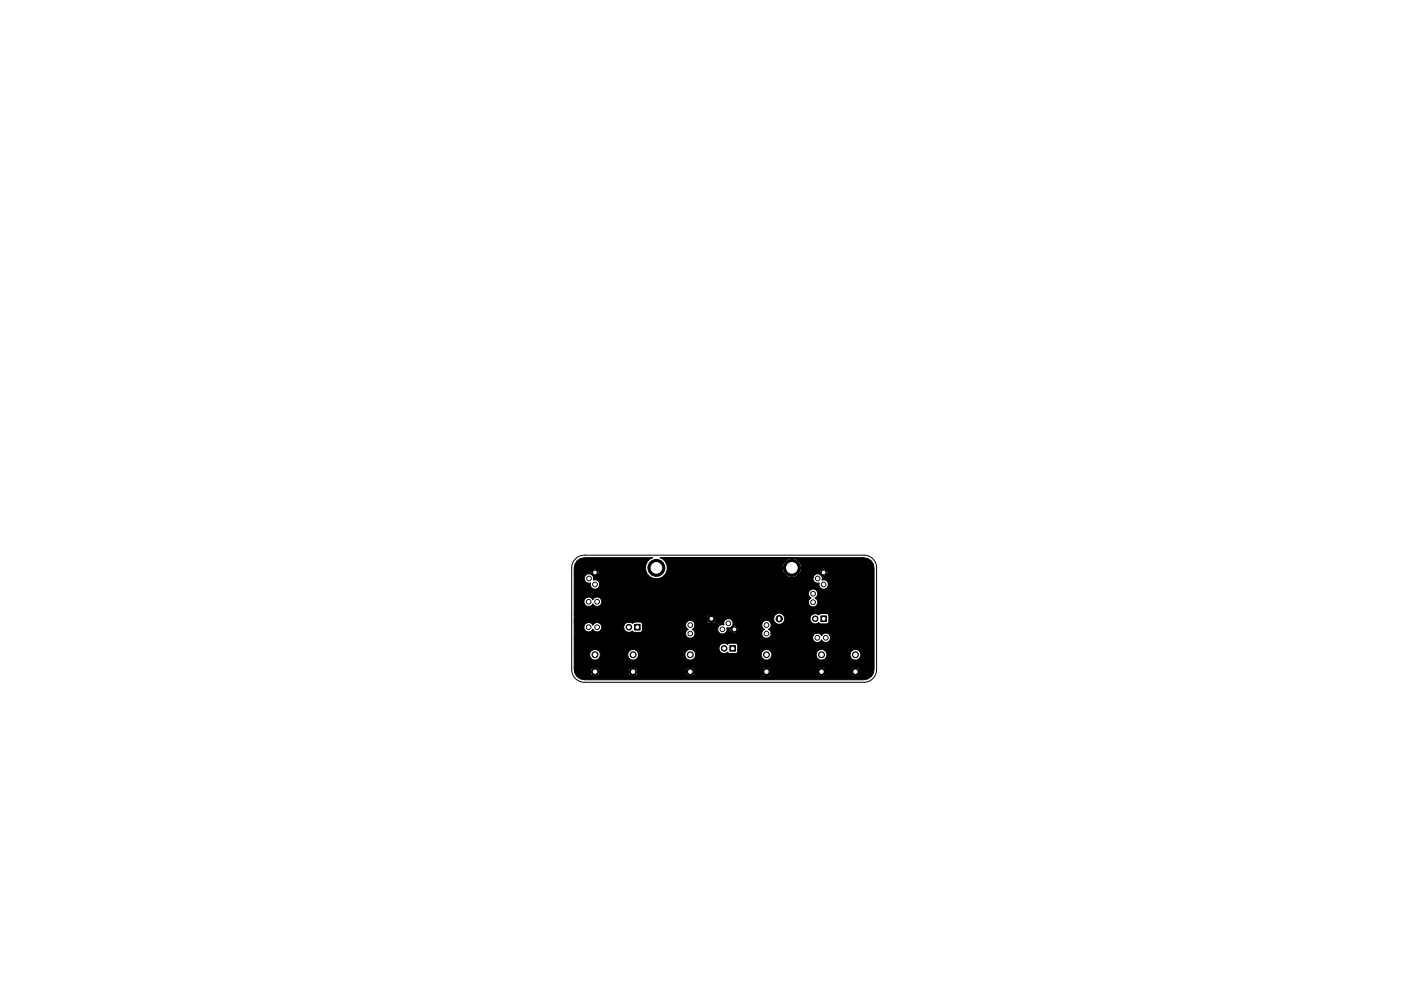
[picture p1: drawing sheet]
<svg xmlns="http://www.w3.org/2000/svg" width="420mm" height="297mm" viewBox="0 0 420 297" stroke-linecap="round" stroke-linejoin="round" font-family="sans-serif">
<path d="M172.6 167.5a3.8 3.8 0 0 1 2.7-1.1h83.8a3.8 3.8 0 0 1 3.8 3.8v30.5a3.8 3.8 0 0 1-3.8 3.8h-83.8a3.8 3.8 0 0 1-3.9-3.8v-30.5a3.8 3.8 0 0 1 1.2-2.7z" fill="none" stroke="#000" stroke-width=".3"/>
<g fill="#000" stroke="#000" stroke-width=".3">
<path d="M177.4 171.6l1-1 1 1-1 1zM246 171.6l1-1 1 1-1 1zM173.1 168.1l1-.7 1.2-.2h20.5l-.8 .3a3.3 3.3 0 0 0-1 4.4 3.3 3.3 0 0 0 4.3 1.2h45.5v.6a1.39 1.39 0 0 0 1.9 1 1.41 1.41 0 0 0 1.2 1.9 1.41 1.41 0 0 0 1.5-1.6 1.41 1.41 0 0 0-1.9-1.1 1.29 1.29 0 0 0-.3-1.5l.9 .5 .5-.4-.2-.3h.5l.4-.7-.4-.5h-.5l.2-.3-.6-.4-.5 .5 .5 .6 .4-.4h.4h-.4h.4l-.6 .6h-.4l-.7-.6-.3 .4v.4l.5 .4 .5-.6h.4h-.4h.4l.6 .6h-.4l-.4-.4-.5 .6h-.3a1.36 1.36 0 0 0-1.8-.2h-5.1l-1.8-1.8-1.9 1.9 .3 .4a2.7 2.7 0 0 0 3.5-.4l-.1-.1h5.1h-5.1h5.1l-.6 .9h-45.5l.4-.1a3.2 3.2 0 0 0 1-4.4h35.4l-.5 1.1v1.1l.8 1.3 1.9-1.9h.4l1.9 1.9a2.62 2.62 0 0 0 0-3.8l-1.9 1.9h-.4l-1.9-1.9-.3 .3h-35.4l-1.3-1.2h38.5l-1.3 .7 1.9 1.9 1.9-1.9-.3-.3-1.1-.4h-39.6l-.5-.2h61.1l1.2 .2 1 .7 .7 1 .2 1.2v30.3a3.1 3.1 0 0 1-3.1 3.2h-83.7l-1.2-.3-1-.6-.7-1.4h4.9l-.1 .8 .3 .2h.8v-1h.3h-.3h.3l.1 1 .9-.1v-.9h9.1v.8l.2 .2h.8v-1h.3l.1 1 .9-.1v-.9h14.9h-14.9h14.9l-.1 .8 .3 .2h.8v-1h.2h-.2h.2l.1 1 1-.1-.1-.9h20.6v.8l.2 .2h.8v-1h.3h-.3h.3l.1 1 .9-.1v-.9h14.3l-.1 .8 .2 .2h.8v-1h.3h-.3h.3l.1 1 .9-.1v-.9h7.9v.9l.9 .1 .1-1h.3h-.3h.3l.1 1h.7l.2-.2v-.8h-85.3l-.2-1.4h5.3l-.3 .3 .1 .8h1l-.1-1.1h.5l-.1 1.1 1-.1v-.7l-.2-.3h9.5h-9.5h9.5l-.2 .3v.8h1l-.1-1.1h.5l-.1 1.1 1.1-.1v-.7l-.3-.3h15.3l-.3 .3 .1 .8h1l-.1-1.1h.4h-.4h.4l-.1 1.1 1.1-.1v-.7l-.2-.3h20.9l-.2 .3v.8h1v-1.1h.4h-.4h.4l-.1 1.1 1.1-.1v-.7l-.3-.3h14.6h-14.6h14.6l-.2 .3 .1 .8h.9v-1.1h.4h-.4h.4l-.1 1.1 1.1-.1v-.7l-.3-.3h8.3l-.3 .3v.7l1.1 .1-.1-1.1h.5h-.5h.5l-.1 1.1 1-.1v-.7l-.2-.3h-85.3v-5.2h5.3l-.4 .5a1.62 1.62 0 0 0 .4 2.2 1.62 1.62 0 0 0 2.3-.4 1.62 1.62 0 0 0-.5-2.3h9.7l-.5 .5a1.62 1.62 0 0 0 .5 2.2 1.62 1.62 0 0 0 2.2-.4 1.62 1.62 0 0 0-.4-2.3h15.3h-15.3h15.3l-.4 .5a1.62 1.62 0 0 0 1 2.4 1.62 1.62 0 0 0 1.9-1.9h19.7v.7a1.62 1.62 0 0 0 2.5 1 1.62 1.62 0 0 0 0-2.7h14.7h-14.7h14.7l-.5 .5a1.62 1.62 0 0 0 .5 2.2 1.62 1.62 0 0 0 2.2-.4 1.62 1.62 0 0 0-.4-2.3h8.3l-.4 .5a1.62 1.62 0 0 0 1 2.4 1.62 1.62 0 0 0 1.9-1.9 1.62 1.62 0 0 0-2.5-1h-8.3l-1.2-.2-.6 .2h-14.7l-1.2-.2-.6 .2h-7.7l-.1-1.7-.4-.3-1.9-.1-.7 .4a1.55 1.55 0 0 0-2.2 .1 1.55 1.55 0 0 0 0 2.1 1.55 1.55 0 0 0 2.2 .1l.7 .4h1.6l.5-.2 .3-.8h7.7h-7.7h7.7l-.7 1h-19.7l-.2-.5a1.62 1.62 0 0 0-2.3-.5h-15.3l-1.2-.2-.6 .2h-9.7l-1.2-.2-.6 .2h-5.3v-3.5h71.5l.2 .6a1.4 1.4 0 0 0 2.5-.2 1.41 1.41 0 0 0 2.1 .5 1.41 1.41 0 0 0 0-2.2 1.41 1.41 0 0 0-2.1 .5 1.35 1.35 0 0 0-1.6-.8h-13.5l-.2-.7-.6-.5 .2-.1a1.42 1.42 0 0 0 .2-2.1 1.42 1.42 0 0 0-2.1 .1 1.42 1.42 0 0 0 .5 2.1 1.41 1.41 0 0 0-.1 2.5 1.41 1.41 0 0 0 2.1-1.3h13.5h-13.5h13.5l-.9 .6-.2 1h-71.5v-4.8h4.1a1.41 1.41 0 0 0-.9 2.3 1.41 1.41 0 0 0 2.4-.3 1.41 1.41 0 0 0 2.2 .5 1.41 1.41 0 0 0 0-2.2 1.41 1.41 0 0 0-2.2 .5 1.35 1.35 0 0 0-1.5-.8h-4.1v-.2h18.1l-.7 .5a1.55 1.55 0 0 0-2.1 0 1.55 1.55 0 0 0 0 2.2 1.55 1.55 0 0 0 2.1 0l.7 .4h1.7l.5-.2 .2-.5v-1.6l-.2-.5-.5-.3h-19.8v-.2h34l-.4 .4a1.39 1.39 0 0 0 .6 2 1.41 1.41 0 0 0-.5 2.2 1.41 1.41 0 0 0 2.2 0 1.41 1.41 0 0 0-.5-2.2 1.34 1.34 0 0 0 .8-1.5h8.6l.1 .2a1.42 1.42 0 0 0-1.8 .8 1.42 1.42 0 0 0 .7 1.8 1.42 1.42 0 0 0 1.8-.5h1.9l.5 .5 .6-.4-.6-.7-.5 .6h-1.9l.2-.5v-.8h1.4l-.5 .5 .5 .6 .6-.6h.4l.6 .6 .5-.5-.4-.6h-.5l.2-.3-.5-.5-.6 .6 .5 .5 .4-.3h.4h-.4h.4l-.6 .5h-.4l-.8-.6a1.42 1.42 0 0 0 .4-2 1.42 1.42 0 0 0-2-.3l-4.1-.1 .1 1.1 1-.1v-.9h3h-3h3l-.3 .3-.3 1.1h-8.6a1.42 1.42 0 0 0-2.2-.9h-34v-.6h40l-.1 .9 .2 .2 .9-.1v-1h-41v-1.4h40.1l-.2 .2 .1 .9h1l-.1-1.1h.5l-.1 1.1h1.1v-.9l-.2-.2-42.2-.1h60.5a1.68 1.68 0 0 0-.2 2.5 1.68 1.68 0 0 0 2.5-.2 1.68 1.68 0 0 0-.7-2.5h11.9l-.7 .4a1.55 1.55 0 0 0-2.1 .1 1.55 1.55 0 0 0 0 2.1 1.55 1.55 0 0 0 2.1 .1l.7 .4h1.7l.5-.2 .2-.5v-1.7l-.2-.5-.5-.2-13.9-.1-1.3 .3h-60.5v-5.1h4.1l-.6 .2a1.41 1.41 0 0 0-.1 2.2 1.41 1.41 0 0 0 2.2-.4 1.41 1.41 0 0 0 2.2 .5 1.41 1.41 0 0 0 0-2.2 1.41 1.41 0 0 0-2.2 .5 1.35 1.35 0 0 0-1.5-.8h-4.1v-2.2h70.8l-.3 .4a1.39 1.39 0 0 0 .6 2 1.41 1.41 0 0 0-.6 2.2 1.41 1.41 0 0 0 2.2 0 1.41 1.41 0 0 0-.5-2.2 1.41 1.41 0 0 0 .7-1.9 1.41 1.41 0 0 0-2.1-.5h-70.8v-4.6h3.6l-.3 .4a1.41 1.41 0 0 0 0 1.7 1.41 1.41 0 0 0 1.6 .4 1.41 1.41 0 0 0 1.2 1.9 1.41 1.41 0 0 0 1.5-1.6 1.41 1.41 0 0 0-1.8-1.1 1.29 1.29 0 0 0-.4-1.5l.9 .5 .5-.4-.2-.3h.5l.4-.7-.4-.5h-.5l.2-.3-.6-.4-.5 .5 .5 .6 .4-.4h.4h-.4h.4l-.6 .6h-.4l-.6-.6-.4 .4v.4l.5 .4 .5-.6h.4h-.4h.4l.6 .6h-.4l-.4-.4-.5 .6h-.3a1.36 1.36 0 0 0-1.8-.2h-3.6l.2-3.1zM190.3 187.2h1.7v1.6h-1.7zM212.4 184.5h1.9v1.9h-1.9zM218.9 193.5h1.6v1.7h-1.6zM220.2 187.6l1 1-1 1-1-1zM246.2 184.6h1.7v1.7h-1.7zM177.5 200.4h1.8v1.8h-1.8zM189 200.4h1.8v1.8h-1.8zM206.1 200.4h1.8v1.8h-1.8zM229 200.4h1.8v1.8h-1.8z"/>
<path d="M245.5 200.4h1.8v1.8h-1.8zM255.7 200.4h1.7v1.8h-1.7z"/>
<circle cx="176.6" cy="173.4" r=".7"/>
<circle cx="178.4" cy="175.2" r=".7"/>
<circle cx="196.8" cy="170.2" r="2.54"/>
<circle cx="237.5" cy="170.2" r="2.54"/>
<circle cx="243.8" cy="178" r=".7"/>
<circle cx="245.2" cy="173.4" r=".7"/>
<circle cx="247" cy="175.2" r=".7"/>
<circle cx="176.5" cy="180.4" r=".7"/>
<circle cx="176.5" cy="188" r=".7"/>
<circle cx="178.4" cy="196.3" r=".89"/>
<circle cx="179.1" cy="188" r=".7"/>
<circle cx="179.1" cy="180.4" r=".7"/>
<circle cx="188.6" cy="188" r=".84"/>
<circle cx="189.9" cy="196.3" r=".89"/>
<circle cx="207" cy="196.3" r=".89"/>
<circle cx="207" cy="189.9" r=".7"/>
<circle cx="207" cy="187.4" r=".7"/>
<circle cx="216.6" cy="188.6" r=".7"/>
<circle cx="217.2" cy="194.3" r=".84"/>
<circle cx="218.4" cy="186.8" r=".7"/>
<circle cx="229.9" cy="196.3" r=".89"/>
<circle cx="229.9" cy="189.9" r=".7"/>
<circle cx="229.9" cy="187.4" r=".7"/>
<circle cx="233.7" cy="185.5" r=".95"/>
<circle cx="243.8" cy="180.5" r=".7"/>
<circle cx="244.5" cy="185.5" r=".84"/>
<circle cx="245.1" cy="191.2" r=".7"/>
<circle cx="246.4" cy="196.3" r=".89"/>
<circle cx="247.6" cy="191.2" r=".7"/>
<circle cx="256.5" cy="196.3" r=".89"/>
</g>
<path d="M178.4 171.6l2.8 2.8v26.9M237.5 170.2h8.1l5.2 5.2v25.9M213.4 185.5v15.8M220.2 188.6l2 2v10.7M178.4 201.3h78.1" fill="none" stroke="#000" stroke-width=".51"/>
<g fill="#fff" stroke="#fff" stroke-width=".3">
<circle cx="213.4" cy="185.5" r=".41"/>
<circle cx="207" cy="196.3" r=".51"/>
<circle cx="207" cy="201.3" r=".51"/>
<circle cx="178.4" cy="196.3" r=".51"/>
<circle cx="178.4" cy="201.3" r=".51"/>
<circle cx="246.4" cy="196.3" r=".51"/>
<circle cx="246.4" cy="201.3" r=".51"/>
<circle cx="196.8" cy="170.2" r="1.59"/>
<circle cx="237.5" cy="170.2" r="1.59"/>
<circle cx="229.9" cy="196.3" r=".51"/>
<circle cx="229.9" cy="201.3" r=".51"/>
<circle cx="256.5" cy="196.3" r=".51"/>
<circle cx="256.5" cy="201.3" r=".51"/>
<circle cx="189.9" cy="196.3" r=".51"/>
<circle cx="189.9" cy="201.3" r=".51"/>
<circle cx="217.2" cy="194.3" r=".41"/>
<circle cx="219.7" cy="194.3" r=".41"/>
<circle cx="244.5" cy="185.5" r=".41"/>
<circle cx="247" cy="185.5" r=".41"/>
<circle cx="188.6" cy="188" r=".41"/>
<circle cx="191.1" cy="188" r=".41"/>
<circle cx="178.4" cy="171.6" r=".41"/>
<circle cx="176.6" cy="173.4" r=".41"/>
<circle cx="178.4" cy="175.2" r=".41"/>
<circle cx="220.2" cy="188.6" r=".41"/>
<circle cx="218.4" cy="186.8" r=".41"/>
<circle cx="216.6" cy="188.6" r=".41"/>
<circle cx="247" cy="171.6" r=".41"/>
<circle cx="245.2" cy="173.4" r=".41"/>
<circle cx="247" cy="175.2" r=".41"/>
<circle cx="176.5" cy="180.4" r=".41"/>
<circle cx="179.1" cy="180.4" r=".41"/>
<circle cx="207" cy="187.4" r=".41"/>
<circle cx="207" cy="189.9" r=".41"/>
<circle cx="229.9" cy="187.4" r=".41"/>
<circle cx="229.9" cy="189.9" r=".41"/>
<circle cx="245.1" cy="191.2" r=".41"/>
<circle cx="247.6" cy="191.2" r=".41"/>
<circle cx="243.8" cy="180.5" r=".41"/>
<circle cx="243.8" cy="178" r=".41"/>
<circle cx="176.5" cy="188" r=".41"/>
<circle cx="179.1" cy="188" r=".41"/>
</g>
<path d="M233.7 185.2v.5" fill="none" stroke="#fff" stroke-width=".81"/>
</svg>
